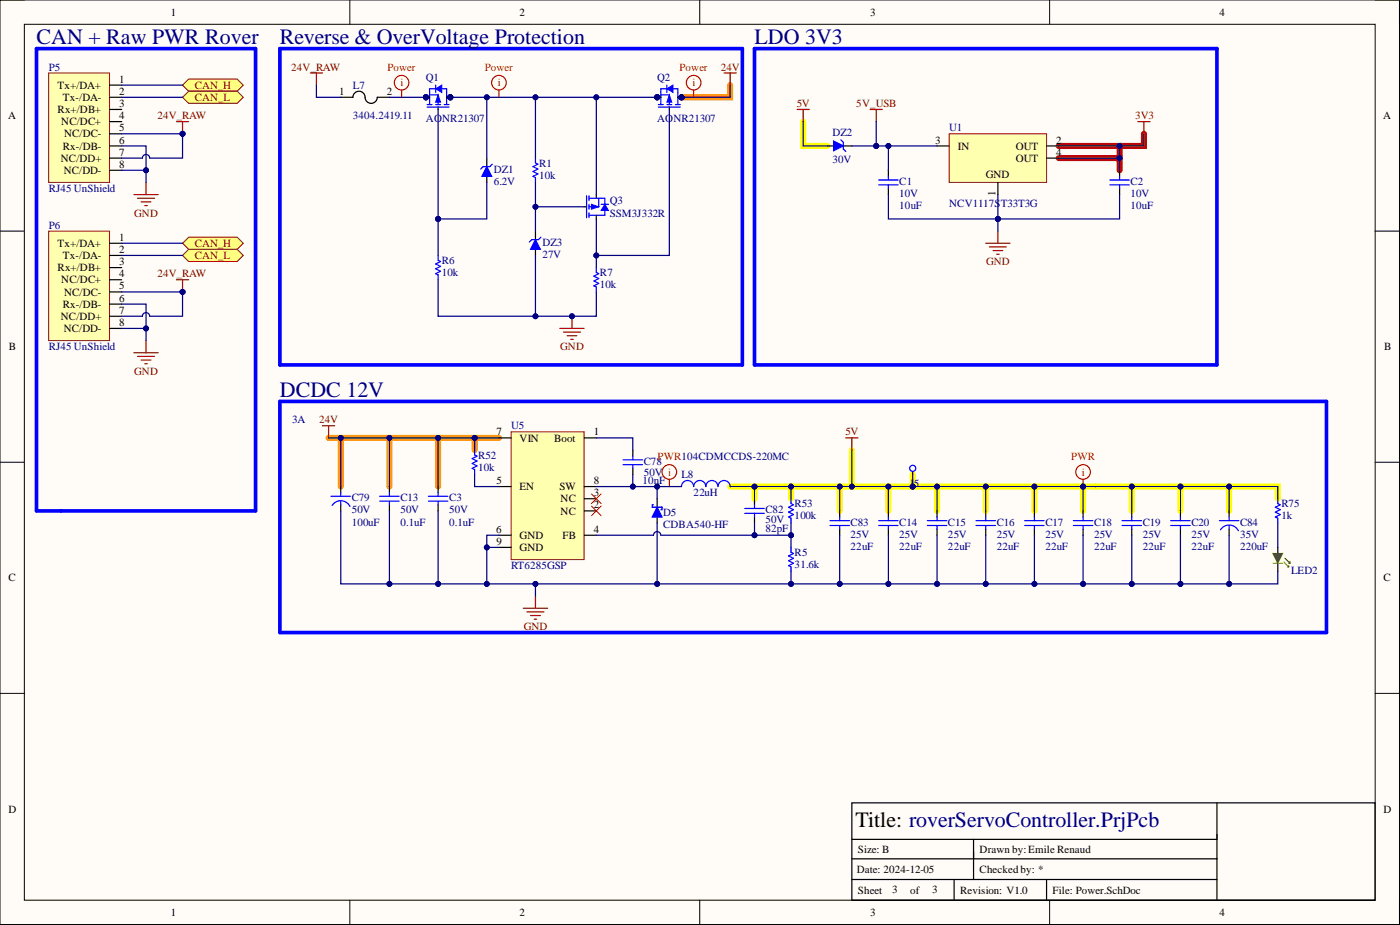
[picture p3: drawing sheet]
<svg xmlns="http://www.w3.org/2000/svg" width="292mm" height="193mm" viewBox="0 0 292 193" stroke-linecap="round" stroke-linejoin="round" font-family="sans-serif">
<defs><g id="words">
<g font-size="4.6" fill="#000080">
<text x="7.6" y="9.1">CAN + Raw PWR Rover</text>
<text x="58.4" y="9.1">Reverse &amp; OverVoltage Protection</text>
<text x="157.4" y="9.1">LDO 3V3</text>
<text x="58.4" y="82.7">DCDC 12V</text>
</g>
<text font-size="4.6" x="178.5" y="172.6">Title: roverServoController.PrjPcb</text>
<g font-size="2.3">
<text x="35.6" y="3.3">1</text>
<text x="108.4" y="3.3">2</text>
<text x="181.5" y="3.3">3</text>
<text x="254.4" y="3.3">4</text>
<text x="24.9" y="17.3">1</text>
<text x="12" y="18.5">Tx+/DA+</text>
<text x="12" y="23.6">Rx+/DB+</text>
<text x="13.1" y="21.1">Tx-/DA-</text>
<text x="24.9" y="19.8">2</text>
<text x="24.9" y="22.3">3</text>
<text x="70.8" y="19.8">1</text>
<text x="80.7" y="19.8">2</text>
<text x="1.7" y="24.9">A</text>
<text x="12.8" y="26.1">NC/DC+</text>
<text x="13.4" y="28.7">NC/DC-</text>
<text x="24.9" y="24.9">4</text>
<text x="24.9" y="27.4">5</text>
<text x="24.9" y="29.9">6</text>
<text x="195.1" y="29.9">3</text>
<text x="220.4" y="29.9">2</text>
<text x="288.6" y="24.9">A</text>
<text x="12.7" y="33.7">NC/DD+</text>
<text x="13.1" y="31.2">Rx-/DB-</text>
<text x="24.9" y="32.5">7</text>
<text x="24.9" y="35">8</text>
<text x="199.8" y="31.2">IN</text>
<text x="211.9" y="31.2">OUT</text>
<text x="211.9" y="33.7">OUT</text>
<text x="220.4" y="32.5">4</text>
<text x="13.3" y="36.3">NC/DD-</text>
<text x="205.7" y="37">GND</text>
<text x="207.7" y="40.9" transform="rotate(-90 207.7 40.9)">1</text>
<text x="12" y="51.5">Tx+/DA+</text>
<text x="24.9" y="50.2">1</text>
<text x="24.9" y="52.8">2</text>
<text x="12" y="56.6">Rx+/DB+</text>
<text x="12.8" y="59.1">NC/DC+</text>
<text x="13.1" y="54">Tx-/DA-</text>
<text x="24.9" y="55.3">3</text>
<text x="24.9" y="57.9">4</text>
<text x="13.1" y="64.2">Rx-/DB-</text>
<text x="13.4" y="61.7">NC/DC-</text>
<text x="24.9" y="60.4">5</text>
<text x="24.9" y="62.9">6</text>
<text x="24.9" y="65.5">7</text>
<text x="12.7" y="66.7">NC/DD+</text>
<text x="13.3" y="69.3">NC/DD-</text>
<text x="24.9" y="68">8</text>
<text x="1.9" y="73.1">B</text>
<text x="288.8" y="73.1">B</text>
<text x="103.6" y="90.8">7</text>
<text x="108.4" y="92.1">VIN</text>
<text x="115.6" y="92.1">Boot</text>
<text x="123.9" y="90.8">1</text>
<text x="103.6" y="101">5</text>
<text x="123.9" y="101">8</text>
<text x="108.4" y="102.3">EN</text>
<text x="116.7" y="102.3">SW</text>
<text x="117" y="107.3">NC</text>
<text x="117" y="104.8">NC</text>
<text x="123.9" y="106.1">2</text>
<text x="123.9" y="103.5">3</text>
<text x="103.5" y="111.2">6</text>
<text x="103.6" y="113.7">9</text>
<text x="108.4" y="112.4">GND</text>
<text x="117.4" y="112.4">FB</text>
<text x="123.9" y="111.2">4</text>
<text x="108.4" y="115">GND</text>
<text x="1.8" y="121.3">C</text>
<text x="288.7" y="121.3">C</text>
<text x="1.8" y="169.5">D</text>
<text x="288.7" y="169.5">D</text>
<text x="179" y="177.9">Size: B</text>
<text x="204.4" y="177.9">Drawn by:Emile Renaud</text>
<text x="178.7" y="182.2">Date: 2024-12-05</text>
<text x="204.4" y="182.2">Checked by: *</text>
<text x="35.6" y="191.1">1</text>
<text x="108.4" y="191.1">2</text>
<text x="179" y="186.5">Sheet</text>
<text x="181.5" y="191.1">3</text>
<text x="186.1" y="186.3">3</text>
<text x="189.9" y="186.5">of</text>
<text x="194.5" y="186.3">3</text>
<text x="200.3" y="186.5">Revision: V1.0</text>
<text x="219.6" y="186.5">File: Power.SchDoc</text>
<text x="254.4" y="191.1">4</text>
</g>
<g font-size="2.3" fill="#000080">
<text x="10.2" y="14.7">P5</text>
<text x="88.9" y="17">Q1</text>
<text x="137.1" y="17">Q2</text>
<text x="73.6" y="18.5">L7</text>
<text x="73.6" y="24.9">3404.2419.11</text>
<text x="88.9" y="25.4">AONR21307</text>
<text x="137.1" y="25.4">AONR21307</text>
<text x="173.7" y="28.4">DZ2</text>
<text x="198" y="27.4">U1</text>
<text x="112.5" y="34.8">R1</text>
<text x="173.7" y="33.9">30V</text>
<text x="10.2" y="40.1">RJ45 UnShield</text>
<text x="103" y="38.6">6.2V</text>
<text x="103" y="36">DZ1</text>
<text x="112.5" y="37.3">10k</text>
<text x="187.6" y="41.1">10V</text>
<text x="187.6" y="38.6">C1</text>
<text x="235.9" y="41.1">10V</text>
<text x="235.9" y="38.6">C2</text>
<text x="10.2" y="47.7">P6</text>
<text x="127.2" y="42.6">Q3</text>
<text x="127.2" y="45.2">SSM3J332R</text>
<text x="187.6" y="43.6">10uF</text>
<text x="198" y="43.1">NCV1117ST33T3G</text>
<text x="235.9" y="43.6">10uF</text>
<text x="113.2" y="53.8">27V</text>
<text x="113.2" y="51.3">DZ3</text>
<text x="92.2" y="57.6">10k</text>
<text x="92.2" y="55.1">R6</text>
<text x="125.2" y="57.6">R7</text>
<text x="125.2" y="60.1">10k</text>
<text x="10.2" y="73.1">RJ45 UnShield</text>
<text x="60.9" y="88.3">3A</text>
<text x="106.6" y="89.6">U5</text>
<text x="99.8" y="95.7">R52</text>
<text x="99.8" y="98.2">10k</text>
<text x="134.1" y="101">10nF</text>
<text x="134.3" y="99.2">50V i</text>
<text x="134.3" y="96.9">C78</text>
<text x="142.2" y="99.7">L8</text>
<text x="189.8" y="101.5">J</text>
<text x="190.7" y="101.5">5</text>
<text x="73.4" y="107.1">50V</text>
<text x="73.4" y="104.6">C79</text>
<text x="83.5" y="107.1">50V</text>
<text x="83.5" y="104.6">C13</text>
<text x="93.7" y="107.1">50V</text>
<text x="93.7" y="104.6">C3</text>
<text x="138.4" y="107.6">D5</text>
<text x="144.7" y="103.5">22uH</text>
<text x="159.7" y="107.1">C82</text>
<text x="165.8" y="105.8">R53</text>
<text x="267.4" y="105.8">R75</text>
<text x="73.4" y="109.6">100uF</text>
<text x="83.5" y="109.6">0.1uF</text>
<text x="93.7" y="109.6">0.1uF</text>
<text x="138.4" y="110.1">CDBA540-HF</text>
<text x="159.7" y="109.1">50V</text>
<text x="159.7" y="110.9">82pF</text>
<text x="165.8" y="108.4">100k</text>
<text x="177.5" y="112.2">25V</text>
<text x="177.5" y="109.6">C83</text>
<text x="187.6" y="112.2">25V</text>
<text x="187.6" y="109.6">C14</text>
<text x="197.8" y="112.2">25V</text>
<text x="197.8" y="109.6">C15</text>
<text x="207.9" y="112.2">25V</text>
<text x="207.9" y="109.6">C16</text>
<text x="218.1" y="112.2">25V</text>
<text x="218.1" y="109.6">C17</text>
<text x="228.3" y="112.2">25V</text>
<text x="228.3" y="109.6">C18</text>
<text x="238.4" y="112.2">25V</text>
<text x="238.4" y="109.6">C19</text>
<text x="248.6" y="112.2">25V</text>
<text x="248.6" y="109.6">C20</text>
<text x="258.7" y="112.2">35V</text>
<text x="258.7" y="109.6">C84</text>
<text x="267.4" y="108.4">1k</text>
<text x="106.6" y="118.8">RT6285GSP</text>
<text x="165.8" y="118.5">31.6k</text>
<text x="165.8" y="116">R5</text>
<text x="177.5" y="114.7">22uF</text>
<text x="187.6" y="114.7">22uF</text>
<text x="197.8" y="114.7">22uF</text>
<text x="207.9" y="114.7">22uF</text>
<text x="218.1" y="114.7">22uF</text>
<text x="228.3" y="114.7">22uF</text>
<text x="238.4" y="114.7">22uF</text>
<text x="248.6" y="114.7">22uF</text>
<text x="258.7" y="114.7">220uF</text>
<text x="269.4" y="119.8">LED2</text>
</g>
<g font-size="2.3" fill="#800000">
<text x="60.8" y="14.7">24V_RAW</text>
<text x="150.4" y="14.7">24V</text>
<text x="40.6" y="18.5">CAN_H</text>
<text x="40.6" y="21.1">CAN_L</text>
<text x="166.2" y="22.3">5V</text>
<text x="178.7" y="22.3">5V_USB</text>
<text x="32.8" y="24.9">24V_RAW</text>
<text x="236.8" y="24.9">3V3</text>
<text x="28" y="45.2">GND</text>
<text x="40.6" y="51.5">CAN_H</text>
<text x="32.8" y="57.9">24V_RAW</text>
<text x="40.6" y="54">CAN_L</text>
<text x="205.7" y="55.3">GND</text>
<text x="116.9" y="73.1">GND</text>
<text x="28" y="78.2">GND</text>
<text x="66.6" y="88.3">24V</text>
<text x="176.4" y="90.8">5V</text>
<text x="109.3" y="131.5">GND</text>
</g>
<g font-size="2.3" fill="#f00">
<text x="80.8" y="14.7">Power</text>
<text x="101.1" y="14.7">Power</text>
<text x="141.8" y="14.7">Power</text>
<text x="83.5" y="18">i</text>
<text x="103.8" y="18">i</text>
<text x="144.5" y="18">i</text>
<text x="137.2" y="95.9">PWR104CDMCCDS-220MC</text>
<text x="223.5" y="95.9">PWR</text>
<text x="225.7" y="99.2">i</text>
</g>
</g></defs>
<path d="M0 0h292v192.9h-292z" fill-rule="evenodd" fill="#fffcf8"/>
<path d="M0 0h292v192.9h-292z" fill="none" stroke="#000" stroke-width=".21"/>
<path d="M5.1 5.1h281.8v182.7h-281.8z" fill-rule="evenodd" fill="#fffcf8"/>
<g fill="none" stroke="#000" stroke-width=".21">
<path d="M0 0h5.1M73 0v5.1M146 0v5.1M219 0v5.1M286.9 0h5.1v5.1M5.1 5.1h281.8v182.7h-281.8zM0 48.2h5.1M286.9 48.2h5.1M0 96.4h5.1M286.9 96.4h5.1M0 144.7h5.1M286.9 144.7h5.1"/>
<path d="M73 187.8v5.1M146 187.8v5.1M219 187.8v5.1M292 187.8v5.1"/>
</g>
<path d="M152.3 17.8v2.5h-10.1M68.6 91.4h30.4M71.1 91.4v10.1M81.2 91.4v10.1M91.4 91.4v10.1M99 91.4v2.5M99 91.4h5.1" fill="none" stroke="#f90" stroke-width="1.3"/>
<g fill="none" stroke="#ff0" stroke-width="1.3">
<path d="M167.6 25.4v5h5.1M177.7 93.9v7.6M190.4 99v2.5M152.3 101.5h12.7v2.5M157.4 101.5v2.5M165 101.5h25.4M175.2 101.5v5.1M185.4 101.5v5.1M190.4 101.5h76.2v2.5M195.5 101.5v5.1M205.7 101.5v5.1M215.8 101.5v5.1"/>
<path d="M226 101.5v5.1M236.1 101.5v5.1M246.3 101.5v5.1M256.4 101.5v5.1"/>
</g>
<path d="M220.9 33h12.7v2.5M220.9 30.4h12.7v2.6M238.7 27.9v2.5h-5.1" fill="none" stroke="#f00" stroke-width="1.3"/>
<path d="M177.7 167.5h109.2v20.3h-109.2zM177.7 175.1h76.2M177.7 179.2h76.2M203.1 175.1v8.4M253.9 167.5v20.3M177.7 183.5h76.2M199.1 183.5v4.3M218.4 183.5v4.3" fill="none" stroke="#000" stroke-width=".25"/>
<path d="M116.8 68.5h5.1M117.6 69.3h3.5M118.3 70h2.1M119.1 70.8h.5M119.3 66v2.5" fill="none" stroke="#800000" stroke-width=".25"/>
<circle cx="119.3" cy="66" r=".51" fill="#000080"/>
<circle cx="119.3" cy="66" r=".51" fill="none" stroke="#000080" stroke-width=".21"/>
<path d="M121.9 43.1h.5M124.4 40.6v.8" fill="none" stroke="#000" stroke-width=".25"/>
<path d="M122.4 40.9v4.5M122.9 44.9h2.5M122.9 41.4h2.5M122.9 40.9v1M122.9 42.6v1M122.9 44.4v1M124.9 41.4v1.7h-2" fill="none" stroke="#00f" stroke-width=".25"/>
<path d="M123.4 42.6l1.5 .5-1.5 .5z" fill="#00f"/>
<path d="M123.4 42.6l1.5 .5-1.5 .5z" fill="none" stroke="#00f" stroke-width=".21"/>
<path d="M125.4 44.9h.8M125.4 41.4h.8" fill="none" stroke="#00f" stroke-width=".25"/>
<path d="M124.4 44.9v.8" fill="none" stroke="#000" stroke-width=".25"/>
<path d="M126.2 42.6l.8 1.3h-1.6z" fill="#00f"/>
<path d="M126.2 42.6l.8 1.3h-1.6z" fill="none" stroke="#00f" stroke-width=".21"/>
<path d="M111.7 33v1l.5 .3-1 .5 1 .5-1 .5 1 .5-1 .5 .5 .2v1.1M91.4 53.3v1l.5 .3-1 .5 1 .5-1 .5 1 .5-1 .5 .5 .2v1.1M124.4 55.8v1l.5 .3-1 .5 1 .5-1 .5 1 .5-1 .5 .5 .3v1M125.4 42.6h1.6M126.2 41.4v1.2M126.2 43.9v1" fill="none" stroke="#00f" stroke-width=".25"/>
<path d="M151.1 15.2h2.5M152.3 15.2v2.6" fill="none" stroke="#800000" stroke-width=".25"/>
<g fill="none" stroke="#f00" stroke-width=".25">
<path d="M83.8 18.8v1.5"/>
<circle cx="83.8" cy="17.3" r="1.52"/>
</g>
<path d="M101.6 33v1.8M101.6 36.8v1.3" fill="none" stroke="#000" stroke-width=".25"/>
<path d="M101.6 34.8l1 2h-2.1z" fill="#00f"/>
<path d="M101.6 34.8l1 2h-2.1zM102.7 34.3l-.5 .5h-1.4l-.5 .5" fill="none" stroke="#00f" stroke-width=".25"/>
<g fill="none" stroke="#f00" stroke-width=".25">
<path d="M104.1 18.8v1.5M144.7 18.8v1.5"/>
<circle cx="104.1" cy="17.3" r="1.52"/>
<circle cx="144.7" cy="17.3" r="1.52"/>
</g>
<path d="M111.7 48.2v1.8M111.7 52v1.3" fill="none" stroke="#000" stroke-width=".25"/>
<path d="M111.7 50l1 2h-2z" fill="#00f"/>
<path d="M111.7 50l1 2h-2zM112.9 49.5l-.5 .5h-1.4l-.6 .5" fill="none" stroke="#00f" stroke-width=".25"/>
<circle cx="137.1" cy="20.3" r=".51" fill="#000080"/>
<circle cx="137.1" cy="20.3" r=".51" fill="none" stroke="#000080" stroke-width=".21"/>
<circle cx="142.2" cy="20.3" r=".51" fill="#000080"/>
<circle cx="142.2" cy="20.3" r=".51" fill="none" stroke="#000080" stroke-width=".21"/>
<circle cx="137.1" cy="20.3" r=".51" fill="#000080"/>
<circle cx="137.1" cy="20.3" r=".51" fill="none" stroke="#000080" stroke-width=".21"/>
<circle cx="137.1" cy="20.3" r=".51" fill="#000080"/>
<circle cx="137.1" cy="20.3" r=".51" fill="none" stroke="#000080" stroke-width=".21"/>
<circle cx="142.2" cy="20.3" r=".51" fill="#000080"/>
<circle cx="142.2" cy="20.3" r=".51" fill="none" stroke="#000080" stroke-width=".21"/>
<circle cx="142.2" cy="20.3" r=".51" fill="#000080"/>
<circle cx="142.2" cy="20.3" r=".51" fill="none" stroke="#000080" stroke-width=".21"/>
<circle cx="142.2" cy="20.3" r=".51" fill="#000080"/>
<circle cx="142.2" cy="20.3" r=".51" fill="none" stroke="#000080" stroke-width=".21"/>
<path d="M137.1 20.3h.8M139.6 22.3v.5" fill="none" stroke="#000" stroke-width=".25"/>
<circle cx="137.1" cy="20.3" r=".51" fill="#000080"/>
<circle cx="137.1" cy="20.3" r=".51" fill="none" stroke="#000080" stroke-width=".21"/>
<path d="M137.9 19.8h1.7v2M137.9 19.3v2.5M141.4 19.3v2.5M137.4 22.3h4.5M137.4 21.8h1M139.1 21.8h1.1M140.9 21.8h1" fill="none" stroke="#00f" stroke-width=".25"/>
<path d="M139.6 19.8l.6 1.5h-1.1z" fill="#00f"/>
<path d="M139.6 19.8l.6 1.5h-1.1z" fill="none" stroke="#00f" stroke-width=".21"/>
<path d="M137.9 18.5v.8M141.4 18.5v.8" fill="none" stroke="#00f" stroke-width=".25"/>
<path d="M141.4 20.3h.8" fill="none" stroke="#000" stroke-width=".25"/>
<circle cx="142.2" cy="20.3" r=".51" fill="#000080"/>
<circle cx="142.2" cy="20.3" r=".51" fill="none" stroke="#000080" stroke-width=".21"/>
<path d="M139.1 18.5l1.3-.7v1.5z" fill="#00f"/>
<path d="M139.1 18.5l1.3-.7v1.5z" fill="none" stroke="#00f" stroke-width=".21"/>
<path d="M137.9 18.5h1.2M139.1 17.8v1.5M140.4 18.5h1" fill="none" stroke="#00f" stroke-width=".25"/>
<path d="M137.1 20.3h.8" fill="none" stroke="#000" stroke-width=".25"/>
<circle cx="137.1" cy="20.3" r=".51" fill="#000080"/>
<circle cx="137.1" cy="20.3" r=".51" fill="none" stroke="#000080" stroke-width=".21"/>
<path d="M137.1 20.3h.8" fill="none" stroke="#000" stroke-width=".25"/>
<circle cx="137.1" cy="20.3" r=".51" fill="#000080"/>
<circle cx="137.1" cy="20.3" r=".51" fill="none" stroke="#000080" stroke-width=".21"/>
<path d="M141.4 20.3h.8" fill="none" stroke="#000" stroke-width=".25"/>
<circle cx="142.2" cy="20.3" r=".51" fill="#000080"/>
<circle cx="142.2" cy="20.3" r=".51" fill="none" stroke="#000080" stroke-width=".21"/>
<path d="M141.4 20.3h.8" fill="none" stroke="#000" stroke-width=".25"/>
<circle cx="142.2" cy="20.3" r=".51" fill="#000080"/>
<circle cx="142.2" cy="20.3" r=".51" fill="none" stroke="#000080" stroke-width=".21"/>
<path d="M141.4 20.3h.8" fill="none" stroke="#000" stroke-width=".25"/>
<circle cx="142.2" cy="20.3" r=".51" fill="#000080"/>
<circle cx="142.2" cy="20.3" r=".51" fill="none" stroke="#000080" stroke-width=".21"/>
<circle cx="88.9" cy="20.3" r=".51" fill="#000080"/>
<circle cx="88.9" cy="20.3" r=".51" fill="none" stroke="#000080" stroke-width=".21"/>
<circle cx="93.9" cy="20.3" r=".51" fill="#000080"/>
<circle cx="93.9" cy="20.3" r=".51" fill="none" stroke="#000080" stroke-width=".21"/>
<circle cx="88.9" cy="20.3" r=".51" fill="#000080"/>
<circle cx="88.9" cy="20.3" r=".51" fill="none" stroke="#000080" stroke-width=".21"/>
<circle cx="88.9" cy="20.3" r=".51" fill="#000080"/>
<circle cx="88.9" cy="20.3" r=".51" fill="none" stroke="#000080" stroke-width=".21"/>
<circle cx="93.9" cy="20.3" r=".51" fill="#000080"/>
<circle cx="93.9" cy="20.3" r=".51" fill="none" stroke="#000080" stroke-width=".21"/>
<circle cx="93.9" cy="20.3" r=".51" fill="#000080"/>
<circle cx="93.9" cy="20.3" r=".51" fill="none" stroke="#000080" stroke-width=".21"/>
<circle cx="93.9" cy="20.3" r=".51" fill="#000080"/>
<circle cx="93.9" cy="20.3" r=".51" fill="none" stroke="#000080" stroke-width=".21"/>
<path d="M88.9 20.3h.7M91.4 22.3v.5" fill="none" stroke="#000" stroke-width=".25"/>
<circle cx="88.9" cy="20.3" r=".51" fill="#000080"/>
<circle cx="88.9" cy="20.3" r=".51" fill="none" stroke="#000080" stroke-width=".21"/>
<path d="M89.6 19.8h1.8v2M89.6 19.3v2.5M93.2 19.3v2.5M89.1 22.3h4.6M89.1 21.8h1M90.9 21.8h1M92.7 21.8h1" fill="none" stroke="#00f" stroke-width=".25"/>
<path d="M91.4 19.8l.5 1.5h-1z" fill="#00f"/>
<path d="M91.4 19.8l.5 1.5h-1z" fill="none" stroke="#00f" stroke-width=".21"/>
<path d="M89.6 18.5v.8M93.2 18.5v.8" fill="none" stroke="#00f" stroke-width=".25"/>
<path d="M93.2 20.3h.7" fill="none" stroke="#000" stroke-width=".25"/>
<circle cx="93.9" cy="20.3" r=".51" fill="#000080"/>
<circle cx="93.9" cy="20.3" r=".51" fill="none" stroke="#000080" stroke-width=".21"/>
<path d="M90.9 18.5l1.3-.7v1.5z" fill="#00f"/>
<path d="M90.9 18.5l1.3-.7v1.5z" fill="none" stroke="#00f" stroke-width=".21"/>
<path d="M89.6 18.5h1.3M90.9 17.8v1.5M92.2 18.5h1" fill="none" stroke="#00f" stroke-width=".25"/>
<path d="M88.9 20.3h.7" fill="none" stroke="#000" stroke-width=".25"/>
<circle cx="88.9" cy="20.3" r=".51" fill="#000080"/>
<circle cx="88.9" cy="20.3" r=".51" fill="none" stroke="#000080" stroke-width=".21"/>
<path d="M88.9 20.3h.7" fill="none" stroke="#000" stroke-width=".25"/>
<circle cx="88.9" cy="20.3" r=".51" fill="#000080"/>
<circle cx="88.9" cy="20.3" r=".51" fill="none" stroke="#000080" stroke-width=".21"/>
<path d="M93.2 20.3h.7" fill="none" stroke="#000" stroke-width=".25"/>
<circle cx="93.9" cy="20.3" r=".51" fill="#000080"/>
<circle cx="93.9" cy="20.3" r=".51" fill="none" stroke="#000080" stroke-width=".21"/>
<path d="M93.2 20.3h.7" fill="none" stroke="#000" stroke-width=".25"/>
<circle cx="93.9" cy="20.3" r=".51" fill="#000080"/>
<circle cx="93.9" cy="20.3" r=".51" fill="none" stroke="#000080" stroke-width=".21"/>
<path d="M93.2 20.3h.7" fill="none" stroke="#000" stroke-width=".25"/>
<circle cx="93.9" cy="20.3" r=".51" fill="#000080"/>
<circle cx="93.9" cy="20.3" r=".51" fill="none" stroke="#000080" stroke-width=".21"/>
<path d="M58.4 10.1h96.5v66h-96.5zM157.4 10.1h96.5v66h-96.5zM58.4 83.7h218.4v48.3h-218.4z" fill="none" stroke="#00f" stroke-width=".76"/>
<path d="M67.3 88.8h2.5M68.6 88.8v2.6M176.5 91.4h2.5M177.7 91.4v2.5" fill="none" stroke="#800000" stroke-width=".25"/>
<path d="M71.1 20.3h2.5a1.27 1.27 0 0 1 1.3-1.3 1.27 1.27 0 0 1 1.3 1.3 1.27 1.27 0 0 0 1.2 1.3 1.27 1.27 0 0 0 1.3-1.3h2.5M71.1 101.5v1.3M71.1 105.3v1.3M256.4 106.6v1.3M256.4 110.4v1.3" fill="none" stroke="#000" stroke-width=".25"/>
<path d="M69.1 103.5h4M69.3 105.4a2.13 2.13 0 0 1 3.7 .3M71.1 102.8v.7M71.1 104.6v.7M254.4 108.6h4.1M254.6 110.5a2.14 2.14 0 0 1 3.8 .2M256.4 107.9v.7M256.4 109.6v.8" fill="none" stroke="#00f" stroke-width=".25"/>
<path d="M106.6 90.1h15.3v26.6h-15.3z" fill-rule="evenodd" fill="#ffffb0"/>
<path d="M106.6 90.1h15.3v26.6h-15.3z" fill="none" stroke="#800000" stroke-width=".21"/>
<g fill="none" stroke="#000" stroke-width=".25">
<path d="M104.1 91.4h2.5M121.9 91.4h2.5M132 93.9v1.3M132 97.7v1.3M104.1 111.7h2.5M104.1 101.5h2.5M104.1 114.2h2.5M121.9 106.6h2.5M121.9 104h2.5M121.9 111.7h2.5M121.9 101.5h2.5M137.1 104v1.8"/>
<path d="M137.1 107.9v1.2M175.2 106.6v1.3M175.2 110.4v1.3"/>
</g>
<path d="M99 93.9v1l.5 .3-1 .5 1 .5-1 .5 1 .5-1 .5 .5 .3v1M130 95.9h4.1M130 96.9h4.1M132 95.2v.7M132 96.9v.8M142.2 101.5a1.27 1.27 0 0 1 1.3-1.3 1.27 1.27 0 0 1 1.2 1.3 1.27 1.27 0 0 1 1.3-1.3 1.27 1.27 0 0 1 1.3 1.3 1.27 1.27 0 0 1 1.2-1.3 1.27 1.27 0 0 1 1.3 1.3 1.27 1.27 0 0 1 1.3-1.3 1.27 1.27 0 0 1 1.2 1.3M165 104v1.1l.5 .2-1 .5 1 .5-1 .5 1 .5-1 .6 .5 .2v1M173.2 108.6h4M173.2 109.6h4M175.2 107.9v.7M175.2 109.6v.8" fill="none" stroke="#00f" stroke-width=".25"/>
<path d="M109.2 126.9h5.1M109.9 127.6h3.6M110.7 128.4h2M111.5 129.2h.5M111.7 124.3v2.6" fill="none" stroke="#800000" stroke-width=".25"/>
<path d="M123.4 103l2 2.1M123.4 105.6l2 2M125.4 103l-2 2.1M125.4 105.6l-2 2" fill="none" stroke="#f00" stroke-width=".21"/>
<path d="M137.1 105.8l1 2.1h-2z" fill="#00f"/>
<path d="M136.3 105.3h-.2v.5h2v.5h-.2M137.1 105.8l1 2.1h-2zM155.4 106.1h4.1M155.4 107.1h4.1M157.4 105.3v.8M157.4 107.1v.8M165 114.2v1l.5 .3-1 .5 1 .5-1 .5 1 .5-1 .5 .5 .3v1M266.6 104v1.1l.5 .2-1 .5 1 .5-1 .5 1 .5-1 .6 .5 .2v1" fill="none" stroke="#00f" stroke-width=".25"/>
<path d="M157.4 104v1.3M157.4 107.9v1.2" fill="none" stroke="#000" stroke-width=".25"/>
<path d="M64.7 15.2h2.6M66 15.2v2.6" fill="none" stroke="#800000" stroke-width=".25"/>
<g fill="none" stroke="#f00" stroke-width=".25">
<path d="M226 100v1.5"/>
<circle cx="226" cy="98.5" r="1.52"/>
</g>
<circle cx="226" cy="101.5" r=".51" fill="#000080"/>
<circle cx="226" cy="101.5" r=".51" fill="none" stroke="#000080" stroke-width=".21"/>
<g fill="none" stroke="#f00" stroke-width=".25">
<path d="M139.6 100v1.5"/>
<circle cx="139.6" cy="98.5" r="1.52"/>
</g>
<path d="M10.2 48.2h12.7v22.9h-12.7z" fill-rule="evenodd" fill="#ffffb0"/>
<path d="M10.2 48.2h12.7v22.9h-12.7z" fill="none" stroke="#800000" stroke-width=".21"/>
<path d="M22.9 50.8h2.5M22.9 53.3h2.5M22.9 55.8h2.5M22.9 58.4h2.5M22.9 60.9h2.5M22.9 63.4h2.5M22.9 66h2.5M22.9 68.5h2.5" fill="none" stroke="#000" stroke-width=".25"/>
<path d="M27.9 73.6h5.1M28.7 74.4h3.5M29.5 75.1h2M30.2 75.9h.5M30.5 71.1v2.5" fill="none" stroke="#800000" stroke-width=".25"/>
<path d="M38.1 50.8l1.3-1.3h10.1l1.3 1.3-1.3 1.2h-10.1z" fill-rule="evenodd" fill="#ffff80"/>
<path d="M38.1 50.8l1.3-1.3h10.1l1.3 1.3-1.3 1.2h-10.1z" fill="none" stroke="#800000" stroke-width=".21"/>
<path d="M38.1 53.3l1.3-1.3h10.1l1.3 1.3-1.3 1.3h-10.1z" fill-rule="evenodd" fill="#ffff80"/>
<path d="M38.1 53.3l1.3-1.3h10.1l1.3 1.3-1.3 1.3h-10.1z" fill="none" stroke="#800000" stroke-width=".21"/>
<path d="M36.8 58.4h2.6M38.1 58.4v2.5" fill="none" stroke="#800000" stroke-width=".25"/>
<circle cx="38.1" cy="60.9" r=".51" fill="#000080"/>
<circle cx="38.1" cy="60.9" r=".51" fill="none" stroke="#000080" stroke-width=".21"/>
<path d="M10.2 15.2h12.7v22.9h-12.7z" fill-rule="evenodd" fill="#ffffb0"/>
<path d="M10.2 15.2h12.7v22.9h-12.7z" fill="none" stroke="#800000" stroke-width=".21"/>
<path d="M22.9 17.8h2.5M22.9 20.3h2.5M22.9 22.8h2.5M22.9 25.4h2.5M22.9 27.9h2.5M22.9 30.4h2.5M22.9 33h2.5M22.9 35.5h2.5" fill="none" stroke="#000" stroke-width=".25"/>
<path d="M30.5 38.1v2.5M27.9 40.6h5.1M28.7 41.4h3.5M29.5 42.1h2M30.2 42.9h.5" fill="none" stroke="#800000" stroke-width=".25"/>
<path d="M38.1 17.8l1.3-1.3h10.1l1.3 1.3-1.3 1.2h-10.1z" fill-rule="evenodd" fill="#ffff80"/>
<path d="M38.1 17.8l1.3-1.3h10.1l1.3 1.3-1.3 1.2h-10.1z" fill="none" stroke="#800000" stroke-width=".21"/>
<path d="M38.1 20.3l1.3-1.3h10.1l1.3 1.3-1.3 1.3h-10.1z" fill-rule="evenodd" fill="#ffff80"/>
<path d="M38.1 20.3l1.3-1.3h10.1l1.3 1.3-1.3 1.3h-10.1z" fill="none" stroke="#800000" stroke-width=".21"/>
<path d="M36.8 25.4h2.6M38.1 25.4v2.5" fill="none" stroke="#800000" stroke-width=".25"/>
<circle cx="38.1" cy="27.9" r=".51" fill="#000080"/>
<circle cx="38.1" cy="27.9" r=".51" fill="none" stroke="#000080" stroke-width=".21"/>
<path d="M7.6 10.1h45.7v96.5h-45.7z" fill="none" stroke="#00f" stroke-width=".76"/>
<circle cx="190.4" cy="97.7" r=".64" fill="none" stroke="#00f" stroke-width=".25"/>
<path d="M190.4 98.5v.5" fill="none" stroke="#000" stroke-width=".25"/>
<path d="M91.4 45.7v7.6" fill="none" stroke="#000080" stroke-width=".25"/>
<circle cx="91.4" cy="45.7" r=".51" fill="#000080"/>
<circle cx="91.4" cy="45.7" r=".51" fill="none" stroke="#000080" stroke-width=".21"/>
<path d="M81.2 20.3h7.7" fill="none" stroke="#000080" stroke-width=".25"/>
<circle cx="88.9" cy="20.3" r=".51" fill="#000080"/>
<circle cx="88.9" cy="20.3" r=".51" fill="none" stroke="#000080" stroke-width=".21"/>
<path d="M111.7 20.3v12.7" fill="none" stroke="#000080" stroke-width=".25"/>
<circle cx="111.7" cy="20.3" r=".51" fill="#000080"/>
<circle cx="111.7" cy="20.3" r=".51" fill="none" stroke="#000080" stroke-width=".21"/>
<path d="M121.9 43.1h-10.2v5.1" fill="none" stroke="#000080" stroke-width=".25"/>
<circle cx="111.7" cy="43.1" r=".51" fill="#000080"/>
<circle cx="111.7" cy="43.1" r=".51" fill="none" stroke="#000080" stroke-width=".21"/>
<path d="M111.7 53.3v12.7" fill="none" stroke="#000080" stroke-width=".25"/>
<circle cx="111.7" cy="66" r=".51" fill="#000080"/>
<circle cx="111.7" cy="66" r=".51" fill="none" stroke="#000080" stroke-width=".21"/>
<path d="M111.7 38.1v5" fill="none" stroke="#000080" stroke-width=".25"/>
<circle cx="111.7" cy="43.1" r=".51" fill="#000080"/>
<circle cx="111.7" cy="43.1" r=".51" fill="none" stroke="#000080" stroke-width=".21"/>
<path d="M124.4 20.3v20.3" fill="none" stroke="#000080" stroke-width=".25"/>
<circle cx="124.4" cy="20.3" r=".51" fill="#000080"/>
<circle cx="124.4" cy="20.3" r=".51" fill="none" stroke="#000080" stroke-width=".21"/>
<path d="M124.4 53.3v2.5" fill="none" stroke="#000080" stroke-width=".25"/>
<circle cx="124.4" cy="53.3" r=".51" fill="#000080"/>
<circle cx="124.4" cy="53.3" r=".51" fill="none" stroke="#000080" stroke-width=".21"/>
<path d="M139.6 22.8v30.5h-15.2v-7.6" fill="none" stroke="#000080" stroke-width=".25"/>
<circle cx="124.4" cy="53.3" r=".51" fill="#000080"/>
<circle cx="124.4" cy="53.3" r=".51" fill="none" stroke="#000080" stroke-width=".21"/>
<path d="M152.3 17.8v2.5h-10.1" fill="none" stroke="#000080" stroke-width=".25"/>
<circle cx="142.2" cy="20.3" r=".51" fill="#000080"/>
<circle cx="142.2" cy="20.3" r=".51" fill="none" stroke="#000080" stroke-width=".21"/>
<path d="M124.4 91.4h7.6v2.5M132 99v2.5" fill="none" stroke="#000080" stroke-width=".25"/>
<circle cx="132" cy="101.5" r=".51" fill="#000080"/>
<circle cx="132" cy="101.5" r=".51" fill="none" stroke="#000080" stroke-width=".21"/>
<path d="M165 111.7v2.5" fill="none" stroke="#000080" stroke-width=".25"/>
<circle cx="165" cy="111.7" r=".51" fill="#000080"/>
<circle cx="165" cy="111.7" r=".51" fill="none" stroke="#000080" stroke-width=".21"/>
<path d="M104.1 114.2h-2.5v7.6h10.1" fill="none" stroke="#000080" stroke-width=".25"/>
<circle cx="101.6" cy="114.2" r=".51" fill="#000080"/>
<circle cx="101.6" cy="114.2" r=".51" fill="none" stroke="#000080" stroke-width=".21"/>
<circle cx="101.6" cy="121.8" r=".51" fill="#000080"/>
<circle cx="101.6" cy="121.8" r=".51" fill="none" stroke="#000080" stroke-width=".21"/>
<circle cx="111.7" cy="121.8" r=".51" fill="#000080"/>
<circle cx="111.7" cy="121.8" r=".51" fill="none" stroke="#000080" stroke-width=".21"/>
<path d="M104.1 111.7h-2.5v2.5" fill="none" stroke="#000080" stroke-width=".25"/>
<circle cx="101.6" cy="114.2" r=".51" fill="#000080"/>
<circle cx="101.6" cy="114.2" r=".51" fill="none" stroke="#000080" stroke-width=".21"/>
<path d="M99 99v2.5h5.1M99 91.4v2.5" fill="none" stroke="#000080" stroke-width=".25"/>
<circle cx="99" cy="91.4" r=".51" fill="#000080"/>
<circle cx="99" cy="91.4" r=".51" fill="none" stroke="#000080" stroke-width=".21"/>
<path d="M99 91.4h5.1" fill="none" stroke="#000080" stroke-width=".25"/>
<circle cx="99" cy="91.4" r=".51" fill="#000080"/>
<circle cx="99" cy="91.4" r=".51" fill="none" stroke="#000080" stroke-width=".21"/>
<path d="M91.4 106.6v15.2" fill="none" stroke="#000080" stroke-width=".25"/>
<circle cx="91.4" cy="121.8" r=".51" fill="#000080"/>
<circle cx="91.4" cy="121.8" r=".51" fill="none" stroke="#000080" stroke-width=".21"/>
<path d="M91.4 91.4v10.1" fill="none" stroke="#000080" stroke-width=".25"/>
<circle cx="91.4" cy="91.4" r=".51" fill="#000080"/>
<circle cx="91.4" cy="91.4" r=".51" fill="none" stroke="#000080" stroke-width=".21"/>
<path d="M71.1 91.4v10.1" fill="none" stroke="#000080" stroke-width=".25"/>
<circle cx="71.1" cy="91.4" r=".51" fill="#000080"/>
<circle cx="71.1" cy="91.4" r=".51" fill="none" stroke="#000080" stroke-width=".21"/>
<path d="M157.4 101.5v2.5" fill="none" stroke="#000080" stroke-width=".25"/>
<circle cx="157.4" cy="101.5" r=".51" fill="#000080"/>
<circle cx="157.4" cy="101.5" r=".51" fill="none" stroke="#000080" stroke-width=".21"/>
<path d="M157.4 109.1v2.6" fill="none" stroke="#000080" stroke-width=".25"/>
<circle cx="157.4" cy="111.7" r=".51" fill="#000080"/>
<circle cx="157.4" cy="111.7" r=".51" fill="none" stroke="#000080" stroke-width=".21"/>
<path d="M137.1 109.1v12.7" fill="none" stroke="#000080" stroke-width=".25"/>
<circle cx="137.1" cy="121.8" r=".51" fill="#000080"/>
<circle cx="137.1" cy="121.8" r=".51" fill="none" stroke="#000080" stroke-width=".21"/>
<path d="M137.1 101.5v2.5" fill="none" stroke="#000080" stroke-width=".25"/>
<circle cx="137.1" cy="101.5" r=".51" fill="#000080"/>
<circle cx="137.1" cy="101.5" r=".51" fill="none" stroke="#000080" stroke-width=".21"/>
<path d="M66 17.8v2.5h5.1M101.6 20.3v12.7M266.6 109.1v5.1" fill="none" stroke="#000080" stroke-width=".25"/>
<circle cx="101.6" cy="20.3" r=".51" fill="#000080"/>
<circle cx="101.6" cy="20.3" r=".51" fill="none" stroke="#000080" stroke-width=".21"/>
<path d="M101.6 38.1v7.6h-10.2" fill="none" stroke="#000080" stroke-width=".25"/>
<circle cx="91.4" cy="45.7" r=".51" fill="#000080"/>
<circle cx="91.4" cy="45.7" r=".51" fill="none" stroke="#000080" stroke-width=".21"/>
<path d="M91.4 22.8v22.9" fill="none" stroke="#000080" stroke-width=".25"/>
<circle cx="91.4" cy="45.7" r=".51" fill="#000080"/>
<circle cx="91.4" cy="45.7" r=".51" fill="none" stroke="#000080" stroke-width=".21"/>
<path d="M93.9 20.3h43.2" fill="none" stroke="#000080" stroke-width=".25"/>
<circle cx="93.9" cy="20.3" r=".51" fill="#000080"/>
<circle cx="93.9" cy="20.3" r=".51" fill="none" stroke="#000080" stroke-width=".21"/>
<circle cx="101.6" cy="20.3" r=".51" fill="#000080"/>
<circle cx="101.6" cy="20.3" r=".51" fill="none" stroke="#000080" stroke-width=".21"/>
<circle cx="111.7" cy="20.3" r=".51" fill="#000080"/>
<circle cx="111.7" cy="20.3" r=".51" fill="none" stroke="#000080" stroke-width=".21"/>
<circle cx="124.4" cy="20.3" r=".51" fill="#000080"/>
<circle cx="124.4" cy="20.3" r=".51" fill="none" stroke="#000080" stroke-width=".21"/>
<circle cx="137.1" cy="20.3" r=".51" fill="#000080"/>
<circle cx="137.1" cy="20.3" r=".51" fill="none" stroke="#000080" stroke-width=".21"/>
<path d="M91.4 58.4v7.6h33v-5.1" fill="none" stroke="#000080" stroke-width=".25"/>
<circle cx="111.7" cy="66" r=".51" fill="#000080"/>
<circle cx="111.7" cy="66" r=".51" fill="none" stroke="#000080" stroke-width=".21"/>
<circle cx="119.3" cy="66" r=".51" fill="#000080"/>
<circle cx="119.3" cy="66" r=".51" fill="none" stroke="#000080" stroke-width=".21"/>
<path d="M68.6 91.4h30.4" fill="none" stroke="#000080" stroke-width=".25"/>
<circle cx="71.1" cy="91.4" r=".51" fill="#000080"/>
<circle cx="71.1" cy="91.4" r=".51" fill="none" stroke="#000080" stroke-width=".21"/>
<circle cx="81.2" cy="91.4" r=".51" fill="#000080"/>
<circle cx="81.2" cy="91.4" r=".51" fill="none" stroke="#000080" stroke-width=".21"/>
<circle cx="91.4" cy="91.4" r=".51" fill="#000080"/>
<circle cx="91.4" cy="91.4" r=".51" fill="none" stroke="#000080" stroke-width=".21"/>
<circle cx="99" cy="91.4" r=".51" fill="#000080"/>
<circle cx="99" cy="91.4" r=".51" fill="none" stroke="#000080" stroke-width=".21"/>
<path d="M71.1 106.6v15.2h30.5" fill="none" stroke="#000080" stroke-width=".25"/>
<circle cx="81.2" cy="121.8" r=".51" fill="#000080"/>
<circle cx="81.2" cy="121.8" r=".51" fill="none" stroke="#000080" stroke-width=".21"/>
<circle cx="91.4" cy="121.8" r=".51" fill="#000080"/>
<circle cx="91.4" cy="121.8" r=".51" fill="none" stroke="#000080" stroke-width=".21"/>
<circle cx="101.6" cy="121.8" r=".51" fill="#000080"/>
<circle cx="101.6" cy="121.8" r=".51" fill="none" stroke="#000080" stroke-width=".21"/>
<path d="M165 109.1v2.6h-27.1a.76 .76 0 0 0-.8-.8 .76 .76 0 0 0-.8 .8h-11.9" fill="none" stroke="#000080" stroke-width=".25"/>
<circle cx="157.4" cy="111.7" r=".51" fill="#000080"/>
<circle cx="157.4" cy="111.7" r=".51" fill="none" stroke="#000080" stroke-width=".21"/>
<circle cx="165" cy="111.7" r=".51" fill="#000080"/>
<circle cx="165" cy="111.7" r=".51" fill="none" stroke="#000080" stroke-width=".21"/>
<path d="M124.4 101.5h17.8" fill="none" stroke="#000080" stroke-width=".25"/>
<circle cx="132" cy="101.5" r=".51" fill="#000080"/>
<circle cx="132" cy="101.5" r=".51" fill="none" stroke="#000080" stroke-width=".21"/>
<circle cx="137.1" cy="101.5" r=".51" fill="#000080"/>
<circle cx="137.1" cy="101.5" r=".51" fill="none" stroke="#000080" stroke-width=".21"/>
<path d="M152.3 101.5h12.7v2.5" fill="none" stroke="#000080" stroke-width=".25"/>
<circle cx="157.4" cy="101.5" r=".51" fill="#000080"/>
<circle cx="157.4" cy="101.5" r=".51" fill="none" stroke="#000080" stroke-width=".21"/>
<circle cx="165" cy="101.5" r=".51" fill="#000080"/>
<circle cx="165" cy="101.5" r=".51" fill="none" stroke="#000080" stroke-width=".21"/>
<path d="M165 119.3v2.5h-53.3v2.5" fill="none" stroke="#000080" stroke-width=".25"/>
<circle cx="111.7" cy="121.8" r=".51" fill="#000080"/>
<circle cx="111.7" cy="121.8" r=".51" fill="none" stroke="#000080" stroke-width=".21"/>
<circle cx="137.1" cy="121.8" r=".51" fill="#000080"/>
<circle cx="137.1" cy="121.8" r=".51" fill="none" stroke="#000080" stroke-width=".21"/>
<circle cx="165" cy="121.8" r=".51" fill="#000080"/>
<circle cx="165" cy="121.8" r=".51" fill="none" stroke="#000080" stroke-width=".21"/>
<path d="M25.4 68.5h5.1v2.6" fill="none" stroke="#000080" stroke-width=".25"/>
<circle cx="30.5" cy="68.5" r=".51" fill="#000080"/>
<circle cx="30.5" cy="68.5" r=".51" fill="none" stroke="#000080" stroke-width=".21"/>
<path d="M25.4 53.3h12.7M25.4 50.8h12.7M25.4 63.4h5.1v5.1" fill="none" stroke="#000080" stroke-width=".25"/>
<circle cx="30.5" cy="68.5" r=".51" fill="#000080"/>
<circle cx="30.5" cy="68.5" r=".51" fill="none" stroke="#000080" stroke-width=".21"/>
<path d="M38.1 60.9v5.1h-6.9a.76 .76 0 0 0-.7-.8 .76 .76 0 0 0-.8 .8h-4.3" fill="none" stroke="#000080" stroke-width=".25"/>
<circle cx="38.1" cy="60.9" r=".51" fill="#000080"/>
<circle cx="38.1" cy="60.9" r=".51" fill="none" stroke="#000080" stroke-width=".21"/>
<path d="M25.4 60.9h12.7" fill="none" stroke="#000080" stroke-width=".25"/>
<circle cx="38.1" cy="60.9" r=".51" fill="#000080"/>
<circle cx="38.1" cy="60.9" r=".51" fill="none" stroke="#000080" stroke-width=".21"/>
<path d="M25.4 35.5h5.1v2.6" fill="none" stroke="#000080" stroke-width=".25"/>
<circle cx="30.5" cy="35.5" r=".51" fill="#000080"/>
<circle cx="30.5" cy="35.5" r=".51" fill="none" stroke="#000080" stroke-width=".21"/>
<path d="M25.4 17.8h12.7M25.4 30.4h5.1v5.1M25.4 20.3h12.7" fill="none" stroke="#000080" stroke-width=".25"/>
<circle cx="30.5" cy="35.5" r=".51" fill="#000080"/>
<circle cx="30.5" cy="35.5" r=".51" fill="none" stroke="#000080" stroke-width=".21"/>
<path d="M38.1 27.9v5.1h-6.9a.76 .76 0 0 0-.7-.8 .76 .76 0 0 0-.8 .8h-4.3" fill="none" stroke="#000080" stroke-width=".25"/>
<circle cx="38.1" cy="27.9" r=".51" fill="#000080"/>
<circle cx="38.1" cy="27.9" r=".51" fill="none" stroke="#000080" stroke-width=".21"/>
<path d="M25.4 27.9h12.7" fill="none" stroke="#000080" stroke-width=".25"/>
<circle cx="38.1" cy="27.9" r=".51" fill="#000080"/>
<circle cx="38.1" cy="27.9" r=".51" fill="none" stroke="#000080" stroke-width=".21"/>
<path d="M190.4 99v2.5" fill="none" stroke="#000080" stroke-width=".25"/>
<circle cx="190.4" cy="101.5" r=".51" fill="#000080"/>
<circle cx="190.4" cy="101.5" r=".51" fill="none" stroke="#000080" stroke-width=".21"/>
<path d="M266.6 114.2v1.3M266.6 117.5v1.8" fill="none" stroke="#000" stroke-width=".25"/>
<path d="M265.6 115.5h2l-1 2z" fill="#0f0"/>
<path d="M265.6 115.5h2l-1 2zM265.6 117.5h2M267.9 117.2l1 1.1M268.1 116.5l1 1M268.6 118.3l.3-.3v.3zM268.9 117.5l.2-.3v.3z" fill="none" stroke="#0f0" stroke-width=".25"/>
<path d="M181.5 22.8h2.6M182.8 22.8v2.6" fill="none" stroke="#800000" stroke-width=".25"/>
<path d="M172.7 30.4h1.2M176 30.4h1.7" fill="none" stroke="#000" stroke-width=".25"/>
<path d="M173.9 29.4l2.1 1-2.1 1.1z" fill="#00f"/>
<path d="M173.9 29.4l2.1 1-2.1 1.1zM175.4 29.2l.6 .5v1.4l.5 .5" fill="none" stroke="#00f" stroke-width=".25"/>
<path d="M166.3 22.8h2.5M167.6 22.8v2.6" fill="none" stroke="#800000" stroke-width=".25"/>
<path d="M198 27.9h20.4v10.2h-20.4z" fill-rule="evenodd" fill="#ffffb0"/>
<path d="M198 27.9h20.4v10.2h-20.4z" fill="none" stroke="#800000" stroke-width=".21"/>
<path d="M185.4 35.5v1.3M185.4 39.3v1.3M195.5 30.4h2.5M208.2 38.1v2.5M218.4 30.4h2.5M218.4 33h2.5M233.6 35.5v1.3M233.6 39.3v1.3" fill="none" stroke="#000" stroke-width=".25"/>
<path d="M183.3 37.6h4.1M183.3 38.6h4.1M185.4 36.8v.8M185.4 38.6v.7M231.6 37.6h4M231.6 38.6h4M233.6 36.8v.8M233.6 38.6v.7" fill="none" stroke="#00f" stroke-width=".25"/>
<path d="M177.7 30.4h5.1" fill="none" stroke="#000080" stroke-width=".25"/>
<circle cx="182.8" cy="30.4" r=".51" fill="#000080"/>
<circle cx="182.8" cy="30.4" r=".51" fill="none" stroke="#000080" stroke-width=".21"/>
<path d="M167.6 25.4v5h5.1M182.8 25.4v5" fill="none" stroke="#000080" stroke-width=".25"/>
<circle cx="182.8" cy="30.4" r=".51" fill="#000080"/>
<circle cx="182.8" cy="30.4" r=".51" fill="none" stroke="#000080" stroke-width=".21"/>
<path d="M185.4 30.4v5.1" fill="none" stroke="#000080" stroke-width=".25"/>
<circle cx="185.4" cy="30.4" r=".51" fill="#000080"/>
<circle cx="185.4" cy="30.4" r=".51" fill="none" stroke="#000080" stroke-width=".21"/>
<path d="M205.7 50.8h5M206.4 51.5h3.6M207.2 52.3h2M207.9 53h.6M208.2 48.2v2.6" fill="none" stroke="#800000" stroke-width=".25"/>
<path d="M185.4 40.6v5.1h22.8v2.5" fill="none" stroke="#000080" stroke-width=".25"/>
<circle cx="208.2" cy="45.7" r=".51" fill="#000080"/>
<circle cx="208.2" cy="45.7" r=".51" fill="none" stroke="#000080" stroke-width=".21"/>
<path d="M208.2 40.6v5.1" fill="none" stroke="#000080" stroke-width=".25"/>
<circle cx="208.2" cy="45.7" r=".51" fill="#000080"/>
<circle cx="208.2" cy="45.7" r=".51" fill="none" stroke="#000080" stroke-width=".21"/>
<path d="M220.9 33h12.7v2.5" fill="none" stroke="#000080" stroke-width=".25"/>
<circle cx="233.6" cy="33" r=".51" fill="#000080"/>
<circle cx="233.6" cy="33" r=".51" fill="none" stroke="#000080" stroke-width=".21"/>
<path d="M220.9 30.4h12.7v2.6" fill="none" stroke="#000080" stroke-width=".25"/>
<circle cx="233.6" cy="30.4" r=".51" fill="#000080"/>
<circle cx="233.6" cy="30.4" r=".51" fill="none" stroke="#000080" stroke-width=".21"/>
<circle cx="233.6" cy="33" r=".51" fill="#000080"/>
<circle cx="233.6" cy="33" r=".51" fill="none" stroke="#000080" stroke-width=".21"/>
<path d="M233.6 40.6v5.1h-25.4" fill="none" stroke="#000080" stroke-width=".25"/>
<circle cx="208.2" cy="45.7" r=".51" fill="#000080"/>
<circle cx="208.2" cy="45.7" r=".51" fill="none" stroke="#000080" stroke-width=".21"/>
<path d="M237.4 25.4h2.5M238.7 25.4v2.5" fill="none" stroke="#800000" stroke-width=".25"/>
<path d="M238.7 27.9v2.5h-5.1" fill="none" stroke="#000080" stroke-width=".25"/>
<circle cx="233.6" cy="30.4" r=".51" fill="#000080"/>
<circle cx="233.6" cy="30.4" r=".51" fill="none" stroke="#000080" stroke-width=".21"/>
<path d="M182.8 30.4h12.7" fill="none" stroke="#000080" stroke-width=".25"/>
<circle cx="182.8" cy="30.4" r=".51" fill="#000080"/>
<circle cx="182.8" cy="30.4" r=".51" fill="none" stroke="#000080" stroke-width=".21"/>
<circle cx="185.4" cy="30.4" r=".51" fill="#000080"/>
<circle cx="185.4" cy="30.4" r=".51" fill="none" stroke="#000080" stroke-width=".21"/>
<path d="M81.2 101.5v1.3M81.2 105.3v1.3M91.4 101.5v1.3M91.4 105.3v1.3" fill="none" stroke="#000" stroke-width=".25"/>
<path d="M79.2 103.5h4.1M79.2 104.6h4.1M81.2 102.8v.7M81.2 104.6v.7M89.4 103.5h4M89.4 104.6h4M91.4 102.8v.7M91.4 104.6v.7" fill="none" stroke="#00f" stroke-width=".25"/>
<path d="M81.2 91.4v10.1" fill="none" stroke="#000080" stroke-width=".25"/>
<circle cx="81.2" cy="91.4" r=".51" fill="#000080"/>
<circle cx="81.2" cy="91.4" r=".51" fill="none" stroke="#000080" stroke-width=".21"/>
<path d="M81.2 106.6v15.2" fill="none" stroke="#000080" stroke-width=".25"/>
<circle cx="81.2" cy="121.8" r=".51" fill="#000080"/>
<circle cx="81.2" cy="121.8" r=".51" fill="none" stroke="#000080" stroke-width=".21"/>
<path d="M165 101.5h25.4" fill="none" stroke="#000080" stroke-width=".25"/>
<circle cx="165" cy="101.5" r=".51" fill="#000080"/>
<circle cx="165" cy="101.5" r=".51" fill="none" stroke="#000080" stroke-width=".21"/>
<circle cx="175.2" cy="101.5" r=".51" fill="#000080"/>
<circle cx="175.2" cy="101.5" r=".51" fill="none" stroke="#000080" stroke-width=".21"/>
<circle cx="177.7" cy="101.5" r=".51" fill="#000080"/>
<circle cx="177.7" cy="101.5" r=".51" fill="none" stroke="#000080" stroke-width=".21"/>
<circle cx="185.4" cy="101.5" r=".51" fill="#000080"/>
<circle cx="185.4" cy="101.5" r=".51" fill="none" stroke="#000080" stroke-width=".21"/>
<circle cx="190.4" cy="101.5" r=".51" fill="#000080"/>
<circle cx="190.4" cy="101.5" r=".51" fill="none" stroke="#000080" stroke-width=".21"/>
<path d="M175.2 111.7v10.1" fill="none" stroke="#000080" stroke-width=".25"/>
<circle cx="175.2" cy="121.8" r=".51" fill="#000080"/>
<circle cx="175.2" cy="121.8" r=".51" fill="none" stroke="#000080" stroke-width=".21"/>
<path d="M175.2 101.5v5.1" fill="none" stroke="#000080" stroke-width=".25"/>
<circle cx="175.2" cy="101.5" r=".51" fill="#000080"/>
<circle cx="175.2" cy="101.5" r=".51" fill="none" stroke="#000080" stroke-width=".21"/>
<path d="M177.7 93.9v7.6" fill="none" stroke="#000080" stroke-width=".25"/>
<circle cx="177.7" cy="101.5" r=".51" fill="#000080"/>
<circle cx="177.7" cy="101.5" r=".51" fill="none" stroke="#000080" stroke-width=".21"/>
<path d="M185.4 106.6v1.3M185.4 110.4v1.3M195.5 106.6v1.3M195.5 110.4v1.3M205.7 106.6v1.3M205.7 110.4v1.3M215.8 106.6v1.3M215.8 110.4v1.3" fill="none" stroke="#000" stroke-width=".25"/>
<g fill="none" stroke="#00f" stroke-width=".25">
<path d="M183.3 108.6h4.1M183.3 109.6h4.1M185.4 107.9v.7M185.4 109.6v.8M193.5 108.6h4M193.5 109.6h4M195.5 107.9v.7M195.5 109.6v.8M203.6 108.6h4.1M203.6 109.6h4.1M205.7 107.9v.7M205.7 109.6v.8"/>
<path d="M213.8 108.6h4.1M213.8 109.6h4.1M215.8 107.9v.7M215.8 109.6v.8"/>
</g>
<path d="M215.8 101.5v5.1" fill="none" stroke="#000080" stroke-width=".25"/>
<circle cx="215.8" cy="101.5" r=".51" fill="#000080"/>
<circle cx="215.8" cy="101.5" r=".51" fill="none" stroke="#000080" stroke-width=".21"/>
<path d="M215.8 111.7v10.1" fill="none" stroke="#000080" stroke-width=".25"/>
<circle cx="215.8" cy="121.8" r=".51" fill="#000080"/>
<circle cx="215.8" cy="121.8" r=".51" fill="none" stroke="#000080" stroke-width=".21"/>
<path d="M205.7 111.7v10.1" fill="none" stroke="#000080" stroke-width=".25"/>
<circle cx="205.7" cy="121.8" r=".51" fill="#000080"/>
<circle cx="205.7" cy="121.8" r=".51" fill="none" stroke="#000080" stroke-width=".21"/>
<path d="M205.7 101.5v5.1" fill="none" stroke="#000080" stroke-width=".25"/>
<circle cx="205.7" cy="101.5" r=".51" fill="#000080"/>
<circle cx="205.7" cy="101.5" r=".51" fill="none" stroke="#000080" stroke-width=".21"/>
<path d="M195.5 101.5v5.1" fill="none" stroke="#000080" stroke-width=".25"/>
<circle cx="195.5" cy="101.5" r=".51" fill="#000080"/>
<circle cx="195.5" cy="101.5" r=".51" fill="none" stroke="#000080" stroke-width=".21"/>
<path d="M195.5 111.7v10.1" fill="none" stroke="#000080" stroke-width=".25"/>
<circle cx="195.5" cy="121.8" r=".51" fill="#000080"/>
<circle cx="195.5" cy="121.8" r=".51" fill="none" stroke="#000080" stroke-width=".21"/>
<path d="M185.4 111.7v10.1" fill="none" stroke="#000080" stroke-width=".25"/>
<circle cx="185.4" cy="121.8" r=".51" fill="#000080"/>
<circle cx="185.4" cy="121.8" r=".51" fill="none" stroke="#000080" stroke-width=".21"/>
<path d="M185.4 101.5v5.1" fill="none" stroke="#000080" stroke-width=".25"/>
<circle cx="185.4" cy="101.5" r=".51" fill="#000080"/>
<circle cx="185.4" cy="101.5" r=".51" fill="none" stroke="#000080" stroke-width=".21"/>
<path d="M266.6 119.3v2.5h-101.6" fill="none" stroke="#000080" stroke-width=".25"/>
<circle cx="165" cy="121.8" r=".51" fill="#000080"/>
<circle cx="165" cy="121.8" r=".51" fill="none" stroke="#000080" stroke-width=".21"/>
<circle cx="175.2" cy="121.8" r=".51" fill="#000080"/>
<circle cx="175.2" cy="121.8" r=".51" fill="none" stroke="#000080" stroke-width=".21"/>
<circle cx="185.4" cy="121.8" r=".51" fill="#000080"/>
<circle cx="185.4" cy="121.8" r=".51" fill="none" stroke="#000080" stroke-width=".21"/>
<circle cx="195.5" cy="121.8" r=".51" fill="#000080"/>
<circle cx="195.5" cy="121.8" r=".51" fill="none" stroke="#000080" stroke-width=".21"/>
<circle cx="205.7" cy="121.8" r=".51" fill="#000080"/>
<circle cx="205.7" cy="121.8" r=".51" fill="none" stroke="#000080" stroke-width=".21"/>
<circle cx="215.8" cy="121.8" r=".51" fill="#000080"/>
<circle cx="215.8" cy="121.8" r=".51" fill="none" stroke="#000080" stroke-width=".21"/>
<circle cx="226" cy="121.8" r=".51" fill="#000080"/>
<circle cx="226" cy="121.8" r=".51" fill="none" stroke="#000080" stroke-width=".21"/>
<circle cx="236.1" cy="121.8" r=".51" fill="#000080"/>
<circle cx="236.1" cy="121.8" r=".51" fill="none" stroke="#000080" stroke-width=".21"/>
<circle cx="246.3" cy="121.8" r=".51" fill="#000080"/>
<circle cx="246.3" cy="121.8" r=".51" fill="none" stroke="#000080" stroke-width=".21"/>
<circle cx="256.4" cy="121.8" r=".51" fill="#000080"/>
<circle cx="256.4" cy="121.8" r=".51" fill="none" stroke="#000080" stroke-width=".21"/>
<path d="M190.4 101.5h38.1" fill="none" stroke="#000080" stroke-width=".25"/>
<circle cx="226" cy="101.5" r=".51" fill="#000080"/>
<circle cx="226" cy="101.5" r=".51" fill="none" stroke="#000080" stroke-width=".21"/>
<circle cx="215.8" cy="101.5" r=".51" fill="#000080"/>
<circle cx="215.8" cy="101.5" r=".51" fill="none" stroke="#000080" stroke-width=".21"/>
<circle cx="205.7" cy="101.5" r=".51" fill="#000080"/>
<circle cx="205.7" cy="101.5" r=".51" fill="none" stroke="#000080" stroke-width=".21"/>
<circle cx="195.5" cy="101.5" r=".51" fill="#000080"/>
<circle cx="195.5" cy="101.5" r=".51" fill="none" stroke="#000080" stroke-width=".21"/>
<circle cx="190.4" cy="101.5" r=".51" fill="#000080"/>
<circle cx="190.4" cy="101.5" r=".51" fill="none" stroke="#000080" stroke-width=".21"/>
<path d="M228.5 101.5h38.1v2.5" fill="none" stroke="#000080" stroke-width=".25"/>
<circle cx="236.1" cy="101.5" r=".51" fill="#000080"/>
<circle cx="236.1" cy="101.5" r=".51" fill="none" stroke="#000080" stroke-width=".21"/>
<circle cx="246.3" cy="101.5" r=".51" fill="#000080"/>
<circle cx="246.3" cy="101.5" r=".51" fill="none" stroke="#000080" stroke-width=".21"/>
<circle cx="256.4" cy="101.5" r=".51" fill="#000080"/>
<circle cx="256.4" cy="101.5" r=".51" fill="none" stroke="#000080" stroke-width=".21"/>
<path d="M256.4 111.7v10.1" fill="none" stroke="#000080" stroke-width=".25"/>
<circle cx="256.4" cy="121.8" r=".51" fill="#000080"/>
<circle cx="256.4" cy="121.8" r=".51" fill="none" stroke="#000080" stroke-width=".21"/>
<path d="M256.4 101.5v5.1" fill="none" stroke="#000080" stroke-width=".25"/>
<circle cx="256.4" cy="101.5" r=".51" fill="#000080"/>
<circle cx="256.4" cy="101.5" r=".51" fill="none" stroke="#000080" stroke-width=".21"/>
<path d="M226 106.6v1.3M226 110.4v1.3M236.1 106.6v1.3M236.1 110.4v1.3M246.3 106.6v1.3M246.3 110.4v1.3" fill="none" stroke="#000" stroke-width=".25"/>
<path d="M223.9 108.6h4.1M223.9 109.6h4.1M226 107.9v.7M226 109.6v.8M234.1 108.6h4.1M234.1 109.6h4.1M236.1 107.9v.7M236.1 109.6v.8M244.3 108.6h4M244.3 109.6h4M246.3 107.9v.7M246.3 109.6v.8" fill="none" stroke="#00f" stroke-width=".25"/>
<path d="M246.3 101.5v5.1" fill="none" stroke="#000080" stroke-width=".25"/>
<circle cx="246.3" cy="101.5" r=".51" fill="#000080"/>
<circle cx="246.3" cy="101.5" r=".51" fill="none" stroke="#000080" stroke-width=".21"/>
<path d="M236.1 101.5v5.1" fill="none" stroke="#000080" stroke-width=".25"/>
<circle cx="236.1" cy="101.5" r=".51" fill="#000080"/>
<circle cx="236.1" cy="101.5" r=".51" fill="none" stroke="#000080" stroke-width=".21"/>
<path d="M226 101.5v5.1" fill="none" stroke="#000080" stroke-width=".25"/>
<circle cx="226" cy="101.5" r=".51" fill="#000080"/>
<circle cx="226" cy="101.5" r=".51" fill="none" stroke="#000080" stroke-width=".21"/>
<path d="M226 111.7v10.1" fill="none" stroke="#000080" stroke-width=".25"/>
<circle cx="226" cy="121.8" r=".51" fill="#000080"/>
<circle cx="226" cy="121.8" r=".51" fill="none" stroke="#000080" stroke-width=".21"/>
<path d="M236.1 111.7v10.1" fill="none" stroke="#000080" stroke-width=".25"/>
<circle cx="236.1" cy="121.8" r=".51" fill="#000080"/>
<circle cx="236.1" cy="121.8" r=".51" fill="none" stroke="#000080" stroke-width=".21"/>
<path d="M246.3 111.7v10.1" fill="none" stroke="#000080" stroke-width=".25"/>
<circle cx="246.3" cy="121.8" r=".51" fill="#000080"/>
<circle cx="246.3" cy="121.8" r=".51" fill="none" stroke="#000080" stroke-width=".21"/>
<use href="#words"/>
</svg>
